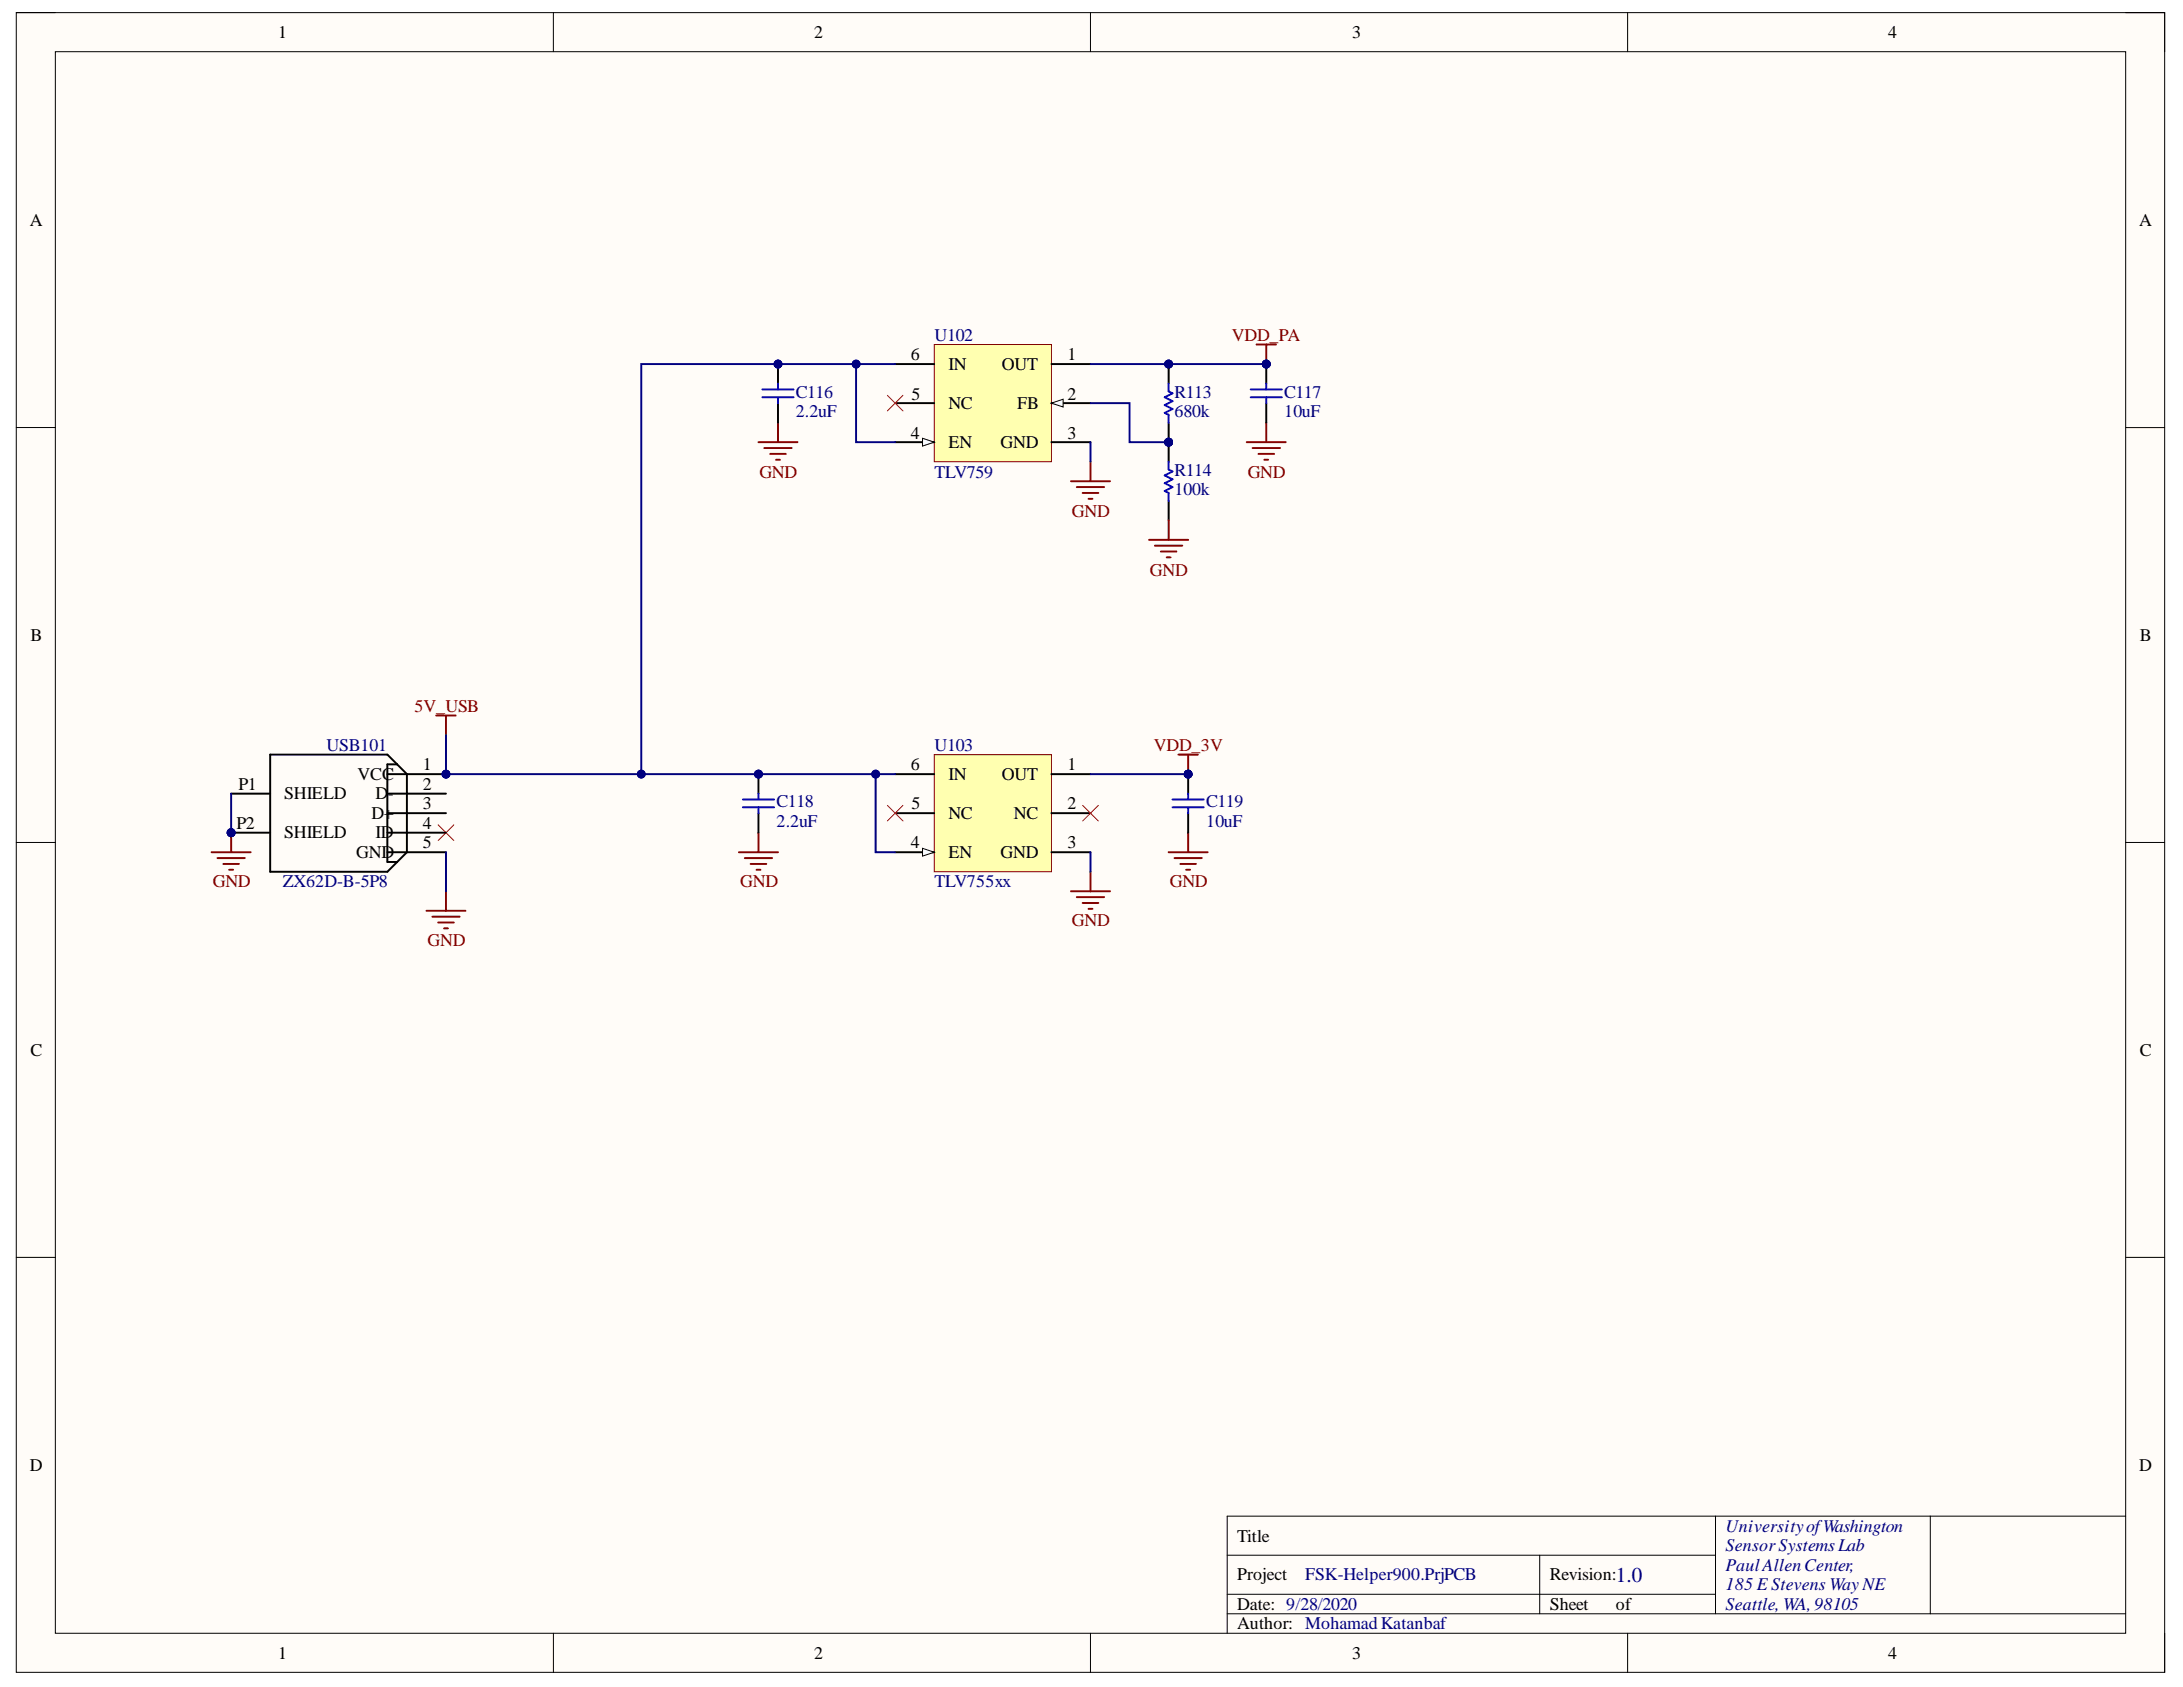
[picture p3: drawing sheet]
<svg xmlns="http://www.w3.org/2000/svg" width="279mm" height="216mm" viewBox="0 0 279 216" stroke-linecap="round" stroke-linejoin="round" font-family="sans-serif">
<defs><g id="words">
<text font-size="2.7" fill="#000080" x="206.8" y="202.4">1.0</text>
<g font-size="2.3">
<text x="35.6" y="4.9">1</text>
<text x="104.2" y="4.9">2</text>
<text x="173.1" y="4.9">3</text>
<text x="241.7" y="4.9">4</text>
<text x="3.8" y="28.9">A</text>
<text x="273.8" y="28.9">A</text>
<text x="116.6" y="46.1">6</text>
<text x="121.4" y="47.4">IN</text>
<text x="128.2" y="47.4">OUT</text>
<text x="136.6" y="46.1">1</text>
<text x="116.6" y="51.2">5</text>
<text x="121.4" y="52.3">NC</text>
<text x="130.2" y="52.3">FB</text>
<text x="136.6" y="51.2">2</text>
<text x="116.6" y="56.1">4</text>
<text x="121.4" y="57.3">EN</text>
<text x="128.1" y="57.3">GND</text>
<text x="136.6" y="56.1">3</text>
<text x="3.9" y="82">B</text>
<text x="273.9" y="82">B</text>
<text x="30.5" y="101.1">P1</text>
<text x="45.8" y="99.9">VCC</text>
<text x="54.1" y="101.1">2</text>
<text x="54.1" y="98.6">1</text>
<text x="116.6" y="98.6">6</text>
<text x="121.4" y="99.9">IN</text>
<text x="128.2" y="99.9">OUT</text>
<text x="136.6" y="98.6">1</text>
<text x="30.3" y="106.1">P2</text>
<text x="36.4" y="107.3">SHIELD</text>
<text x="36.4" y="102.3">SHIELD</text>
<text x="47.5" y="104.9">D+</text>
<text x="48" y="107.3">ID</text>
<text x="48" y="102.3">D</text>
<text x="49.7" y="102.3">-</text>
<text x="54.1" y="106.1">4</text>
<text x="54.1" y="103.6">3</text>
<text x="116.6" y="103.6">5</text>
<text x="121.4" y="104.9">NC</text>
<text x="129.8" y="104.9">NC</text>
<text x="136.6" y="103.6">2</text>
<text x="45.6" y="109.8">GND</text>
<text x="54.1" y="108.6">5</text>
<text x="116.6" y="108.6">4</text>
<text x="121.4" y="109.8">EN</text>
<text x="128.1" y="109.8">GND</text>
<text x="136.6" y="108.6">3</text>
<text x="3.9" y="135.1">C</text>
<text x="273.9" y="135.1">C</text>
<text x="3.8" y="188.2">D</text>
<text x="273.8" y="188.2">D</text>
<text x="158.3" y="197.3">Title</text>
<text x="158.3" y="202.3">Project</text>
<text x="198.4" y="202.3">Revision:</text>
<text x="158.3" y="208.5">Author: MohamadKatanbaf</text>
<text x="158.3" y="206.1">Date: 9/28/2020</text>
<text x="198.4" y="206.1">Sheet</text>
<text x="206.8" y="206.1">of</text>
<text x="35.6" y="212.3">1</text>
<text x="104.2" y="212.3">2</text>
<text x="173.1" y="212.3">3</text>
<text x="241.7" y="212.3">4</text>
</g>
<g font-size="2.3" fill="#000080">
<text x="119.6" y="43.6">U102</text>
<text x="101.8" y="53.4">2.2uF</text>
<text x="101.8" y="50.9">C116</text>
<text x="150.3" y="53.4">680k</text>
<text x="150.3" y="50.9">R113</text>
<text x="164.4" y="53.4">10uF</text>
<text x="164.4" y="50.9">C117</text>
<text x="119.6" y="61.1">TLV759</text>
<text x="150.3" y="63.3">100k</text>
<text x="150.3" y="60.9">R114</text>
<text x="41.8" y="96.1">USB101</text>
<text x="119.6" y="96.1">U103</text>
<text x="99.4" y="105.9">2.2uF</text>
<text x="99.4" y="103.3">C118</text>
<text x="154.4" y="105.9">10uF</text>
<text x="154.4" y="103.3">C119</text>
<text x="36.2" y="113.6">ZX62D-B-5P8</text>
<text x="119.6" y="113.6">TLV755xx</text>
<text x="220.9" y="196.1">UniversityofWashington</text>
<text x="167.1" y="202.3">FSK-Helper900.PrjPCB</text>
<text x="220.9" y="198.5">SensorSystemsLab</text>
<text x="220.9" y="201.1">PaulAllenCenter,</text>
<text x="220.9" y="203.5">185 E Stevens WayNE</text>
<text x="220.9" y="206.1">Seattle, WA,98105</text>
</g>
<g font-size="2.3" fill="#800000">
<text x="157.7" y="43.6">VDD_PA</text>
<text x="97.2" y="61.1">GND</text>
<text x="159.7" y="61.1">GND</text>
<text x="137.2" y="66.1">GND</text>
<text x="147.2" y="73.7">GND</text>
<text x="53" y="91.1">5V_USB</text>
<text x="147.7" y="96.1">VDD_3V</text>
<text x="27.2" y="113.6">GND</text>
<text x="94.7" y="113.6">GND</text>
<text x="149.7" y="113.6">GND</text>
<text x="137.2" y="118.6">GND</text>
<text x="54.7" y="121.1">GND</text>
</g>
</g></defs>
<path d="M2.1 1.6h275v212.4h-275z" fill-rule="evenodd" fill="#fffcf8"/>
<path d="M2.1 1.6h275v212.4h-275z" fill="none" stroke="#000" stroke-width=".13"/>
<path d="M7.1 6.6h265v202.4h-265z" fill-rule="evenodd" fill="#fffcf8"/>
<g fill="none" stroke="#000" stroke-width=".13">
<path d="M2.1 1.6h5M7.1 6.6h265v202.4h-265zM70.8 1.6v5M139.6 1.6v5M208.3 1.6v5M272.1 1.6h5v5M2.1 54.7h5M272.1 54.7h5M2.1 107.8h5M272.1 107.8h5M2.1 160.9h5M272.1 160.9h5"/>
<path d="M157.1 199h62.5M197.1 199v7.5M219.6 194v12.5M247.1 194v12.5M272.1 194h-115v15M70.8 209v5M139.6 209v5M157.1 206.5h115M157.1 204h62.5M208.3 209v5M277.1 209v5"/>
</g>
<path d="M150.8 96.6h2.5M152.1 96.6v2.5M94.6 109.1h5M95.3 109.8h3.5M96.1 110.6h2M96.8 111.3h.5M97.1 106.6v2.5M149.6 109.1h5M150.3 109.8h3.5M151.1 110.6h2M151.8 111.3h.5M152.1 106.6v2.5" fill="none" stroke="#800000" stroke-width=".25"/>
<circle cx="152.1" cy="99.1" r=".5" fill="#000080"/>
<circle cx="152.1" cy="99.1" r=".5" fill="none" stroke="#000080" stroke-width=".13"/>
<path d="M55.8 91.6h2.5M57.1 91.6v2.5M27.1 109.1h5M27.8 109.8h3.5M28.6 110.6h2M29.3 111.3h.5M29.6 106.6v2.5M54.6 116.6h5M55.3 117.3h3.5M56.1 118.1h2M56.8 118.8h.5M57.1 114.1v2.5" fill="none" stroke="#800000" stroke-width=".25"/>
<path d="M56.1 105.6l2 2M58.1 105.6l-2 2" fill="none" stroke="#f00" stroke-width=".13"/>
<circle cx="29.6" cy="106.6" r=".5" fill="#000080"/>
<circle cx="29.6" cy="106.6" r=".5" fill="none" stroke="#000080" stroke-width=".13"/>
<circle cx="57.1" cy="99.1" r=".5" fill="#000080"/>
<circle cx="57.1" cy="99.1" r=".5" fill="none" stroke="#000080" stroke-width=".13"/>
<circle cx="29.6" cy="106.6" r=".5" fill="#000080"/>
<circle cx="29.6" cy="106.6" r=".5" fill="none" stroke="#000080" stroke-width=".13"/>
<path d="M49.6 99.1h7.5M50.8 97.8h-1.2v12.5h1.2M50.8 97.8l1.3 1.3v10l-2.5 2.5M50.8 97.8l-1.2-1.2h-15v15M49.6 109.1h7.5M49.6 106.6h7.5M49.6 104.1h7.5M49.6 101.6h7.5" fill="none" stroke="#000" stroke-width=".25"/>
<circle cx="57.1" cy="99.1" r=".5" fill="#000080"/>
<circle cx="57.1" cy="99.1" r=".5" fill="none" stroke="#000080" stroke-width=".13"/>
<path d="M29.6 106.6h5" fill="none" stroke="#000" stroke-width=".25"/>
<circle cx="29.6" cy="106.6" r=".5" fill="#000080"/>
<circle cx="29.6" cy="106.6" r=".5" fill="none" stroke="#000080" stroke-width=".13"/>
<path d="M29.6 101.6h5M34.6 111.6h15" fill="none" stroke="#000" stroke-width=".25"/>
<path d="M137.1 114.1h5M137.8 114.8h3.5M138.6 115.6h2M139.3 116.3h.5M139.6 111.6v2.5" fill="none" stroke="#800000" stroke-width=".25"/>
<circle cx="152.1" cy="99.1" r=".5" fill="#000080"/>
<circle cx="152.1" cy="99.1" r=".5" fill="none" stroke="#000080" stroke-width=".13"/>
<path d="M152.1 99.1v2.5" fill="none" stroke="#000" stroke-width=".25"/>
<circle cx="152.1" cy="99.1" r=".5" fill="#000080"/>
<circle cx="152.1" cy="99.1" r=".5" fill="none" stroke="#000080" stroke-width=".13"/>
<path d="M152.1 104.1v2.5" fill="none" stroke="#000" stroke-width=".25"/>
<path d="M150.1 103.3h4M150.1 102.3h4M152.1 101.6v.7M152.1 103.3v.8" fill="none" stroke="#00f" stroke-width=".25"/>
<circle cx="97.1" cy="99.1" r=".5" fill="#000080"/>
<circle cx="97.1" cy="99.1" r=".5" fill="none" stroke="#000080" stroke-width=".13"/>
<path d="M97.1 99.1v2.5" fill="none" stroke="#000" stroke-width=".25"/>
<circle cx="97.1" cy="99.1" r=".5" fill="#000080"/>
<circle cx="97.1" cy="99.1" r=".5" fill="none" stroke="#000080" stroke-width=".13"/>
<path d="M97.1 104.1v2.5" fill="none" stroke="#000" stroke-width=".25"/>
<path d="M95.1 103.3h4M95.1 102.3h4M97.1 101.6v.7M97.1 103.3v.8" fill="none" stroke="#00f" stroke-width=".25"/>
<path d="M119.6 96.6h15v15h-15z" fill-rule="evenodd" fill="#ffffb0"/>
<path d="M119.6 96.6h15v15h-15z" fill="none" stroke="#800000" stroke-width=".13"/>
<path d="M114.6 99.1h5M114.6 109.1h5" fill="none" stroke="#000" stroke-width=".25"/>
<path d="M118.1 108.6l1.5 .5-1.5 .5z" fill="#f8fcff"/>
<path d="M118.1 108.6l1.5 .5-1.5 .5z" fill="none" stroke="#000" stroke-width=".13"/>
<path d="M134.6 99.1h5M114.6 104.1h5M134.6 109.1h5M134.6 104.1h5" fill="none" stroke="#000" stroke-width=".25"/>
<path d="M113.6 103.1l2 2M115.6 103.1l-2 2M138.6 103.1l2 2M140.6 103.1l-2 2" fill="none" stroke="#f00" stroke-width=".13"/>
<path d="M119.6 44.1h15v15h-15z" fill-rule="evenodd" fill="#ffffb0"/>
<path d="M119.6 44.1h15v15h-15z" fill="none" stroke="#800000" stroke-width=".13"/>
<path d="M114.6 46.6h5M114.6 56.6h5" fill="none" stroke="#000" stroke-width=".25"/>
<path d="M118.1 56.1l1.5 .5-1.5 .5z" fill="#f8fcff"/>
<path d="M118.1 56.1l1.5 .5-1.5 .5z" fill="none" stroke="#000" stroke-width=".13"/>
<path d="M114.6 51.6h5M134.6 56.6h5M134.6 46.6h5M134.6 51.6h5" fill="none" stroke="#000" stroke-width=".25"/>
<path d="M134.6 51.6l1.5-.5v1z" fill="#f8fcff"/>
<path d="M134.6 51.6l1.5-.5v1z" fill="none" stroke="#000" stroke-width=".13"/>
<path d="M97.1 56.6h5M97.8 57.3h3.5M98.6 58.1h2M99.3 58.8h.5M99.6 54.1v2.5" fill="none" stroke="#800000" stroke-width=".25"/>
<circle cx="99.6" cy="46.6" r=".5" fill="#000080"/>
<circle cx="99.6" cy="46.6" r=".5" fill="none" stroke="#000080" stroke-width=".13"/>
<path d="M99.6 46.6v2.5" fill="none" stroke="#000" stroke-width=".25"/>
<circle cx="99.6" cy="46.6" r=".5" fill="#000080"/>
<circle cx="99.6" cy="46.6" r=".5" fill="none" stroke="#000080" stroke-width=".13"/>
<path d="M99.6 51.6v2.5" fill="none" stroke="#000" stroke-width=".25"/>
<path d="M97.6 50.8h4M97.6 49.8h4M99.6 49.1v.7M99.6 50.8v.8" fill="none" stroke="#00f" stroke-width=".25"/>
<path d="M113.6 50.6l2 2M115.6 50.6l-2 2" fill="none" stroke="#f00" stroke-width=".13"/>
<path d="M159.6 56.6h5M160.3 57.3h3.5M160.8 44.1h2.5M161.1 58.1h2M161.8 58.8h.5M162.1 44.1v2.5M162.1 54.1v2.5" fill="none" stroke="#800000" stroke-width=".25"/>
<circle cx="162.1" cy="46.6" r=".5" fill="#000080"/>
<circle cx="162.1" cy="46.6" r=".5" fill="none" stroke="#000080" stroke-width=".13"/>
<path d="M139.6 59.1v2.5M137.1 61.6h5M137.8 62.3h3.5M138.6 63.1h2M139.3 63.8h.5" fill="none" stroke="#800000" stroke-width=".25"/>
<circle cx="162.1" cy="46.6" r=".5" fill="#000080"/>
<circle cx="162.1" cy="46.6" r=".5" fill="none" stroke="#000080" stroke-width=".13"/>
<path d="M162.1 46.6v2.5" fill="none" stroke="#000" stroke-width=".25"/>
<circle cx="162.1" cy="46.6" r=".5" fill="#000080"/>
<circle cx="162.1" cy="46.6" r=".5" fill="none" stroke="#000080" stroke-width=".13"/>
<path d="M162.1 51.6v2.5" fill="none" stroke="#000" stroke-width=".25"/>
<path d="M160.1 50.8h4M160.1 49.8h4M162.1 49.1v.7M162.1 50.8v.8" fill="none" stroke="#00f" stroke-width=".25"/>
<path d="M139.6 99.1h12.5" fill="none" stroke="#000080" stroke-width=".25"/>
<circle cx="152.1" cy="99.1" r=".5" fill="#000080"/>
<circle cx="152.1" cy="99.1" r=".5" fill="none" stroke="#000080" stroke-width=".13"/>
<path d="M29.6 101.6v5" fill="none" stroke="#000080" stroke-width=".25"/>
<circle cx="29.6" cy="106.6" r=".5" fill="#000080"/>
<circle cx="29.6" cy="106.6" r=".5" fill="none" stroke="#000080" stroke-width=".13"/>
<path d="M112.1 99.1h2.5M57.1 109.1v5" fill="none" stroke="#000080" stroke-width=".25"/>
<circle cx="112.1" cy="99.1" r=".5" fill="#000080"/>
<circle cx="112.1" cy="99.1" r=".5" fill="none" stroke="#000080" stroke-width=".13"/>
<path d="M57.1 94.1v5h55v10h2.5M139.6 109.1v2.5" fill="none" stroke="#000080" stroke-width=".25"/>
<circle cx="112.1" cy="99.1" r=".5" fill="#000080"/>
<circle cx="112.1" cy="99.1" r=".5" fill="none" stroke="#000080" stroke-width=".13"/>
<circle cx="97.1" cy="99.1" r=".5" fill="#000080"/>
<circle cx="97.1" cy="99.1" r=".5" fill="none" stroke="#000080" stroke-width=".13"/>
<circle cx="82.1" cy="99.1" r=".5" fill="#000080"/>
<circle cx="82.1" cy="99.1" r=".5" fill="none" stroke="#000080" stroke-width=".13"/>
<circle cx="57.1" cy="99.1" r=".5" fill="#000080"/>
<circle cx="57.1" cy="99.1" r=".5" fill="none" stroke="#000080" stroke-width=".13"/>
<path d="M114.6 46.6h-32.5v52.5" fill="none" stroke="#000080" stroke-width=".25"/>
<circle cx="82.1" cy="99.1" r=".5" fill="#000080"/>
<circle cx="82.1" cy="99.1" r=".5" fill="none" stroke="#000080" stroke-width=".13"/>
<circle cx="99.6" cy="46.6" r=".5" fill="#000080"/>
<circle cx="99.6" cy="46.6" r=".5" fill="none" stroke="#000080" stroke-width=".13"/>
<circle cx="109.6" cy="46.6" r=".5" fill="#000080"/>
<circle cx="109.6" cy="46.6" r=".5" fill="none" stroke="#000080" stroke-width=".13"/>
<path d="M109.6 46.6v10h5" fill="none" stroke="#000080" stroke-width=".25"/>
<circle cx="109.6" cy="46.6" r=".5" fill="#000080"/>
<circle cx="109.6" cy="46.6" r=".5" fill="none" stroke="#000080" stroke-width=".13"/>
<path d="M139.6 46.6h22.5" fill="none" stroke="#000080" stroke-width=".25"/>
<circle cx="149.6" cy="46.6" r=".5" fill="#000080"/>
<circle cx="149.6" cy="46.6" r=".5" fill="none" stroke="#000080" stroke-width=".13"/>
<circle cx="162.1" cy="46.6" r=".5" fill="#000080"/>
<circle cx="162.1" cy="46.6" r=".5" fill="none" stroke="#000080" stroke-width=".13"/>
<path d="M139.6 56.6v2.5" fill="none" stroke="#000080" stroke-width=".25"/>
<circle cx="149.6" cy="56.6" r=".5" fill="#000080"/>
<circle cx="149.6" cy="56.6" r=".5" fill="none" stroke="#000080" stroke-width=".13"/>
<circle cx="149.6" cy="46.6" r=".5" fill="#000080"/>
<circle cx="149.6" cy="46.6" r=".5" fill="none" stroke="#000080" stroke-width=".13"/>
<path d="M149.6 54.1v2.5" fill="none" stroke="#000" stroke-width=".25"/>
<circle cx="149.6" cy="56.6" r=".5" fill="#000080"/>
<circle cx="149.6" cy="56.6" r=".5" fill="none" stroke="#000080" stroke-width=".13"/>
<path d="M149.6 46.6v2.5" fill="none" stroke="#000" stroke-width=".25"/>
<circle cx="149.6" cy="46.6" r=".5" fill="#000080"/>
<circle cx="149.6" cy="46.6" r=".5" fill="none" stroke="#000080" stroke-width=".13"/>
<path d="M149.6 49.1v1l.5 .2-1 .5 1 .5-1 .5 1 .5-1 .5 .5 .3v1" fill="none" stroke="#00f" stroke-width=".25"/>
<circle cx="149.6" cy="56.6" r=".5" fill="#000080"/>
<circle cx="149.6" cy="56.6" r=".5" fill="none" stroke="#000080" stroke-width=".13"/>
<path d="M149.6 56.6v2.5M149.6 64.1v2.5" fill="none" stroke="#000" stroke-width=".25"/>
<circle cx="149.6" cy="56.6" r=".5" fill="#000080"/>
<circle cx="149.6" cy="56.6" r=".5" fill="none" stroke="#000080" stroke-width=".13"/>
<path d="M149.6 59.1v1l.5 .2-1 .5 1 .5-1 .5 1 .5-1 .5 .5 .3v1" fill="none" stroke="#00f" stroke-width=".25"/>
<path d="M139.6 51.6h5v5h5" fill="none" stroke="#000080" stroke-width=".25"/>
<circle cx="149.6" cy="56.6" r=".5" fill="#000080"/>
<circle cx="149.6" cy="56.6" r=".5" fill="none" stroke="#000080" stroke-width=".13"/>
<path d="M147.1 69.1h5M147.8 69.8h3.5M148.6 70.6h2M149.3 71.3h.5M149.6 66.6v2.5" fill="none" stroke="#800000" stroke-width=".25"/>
<use href="#words"/>
</svg>
